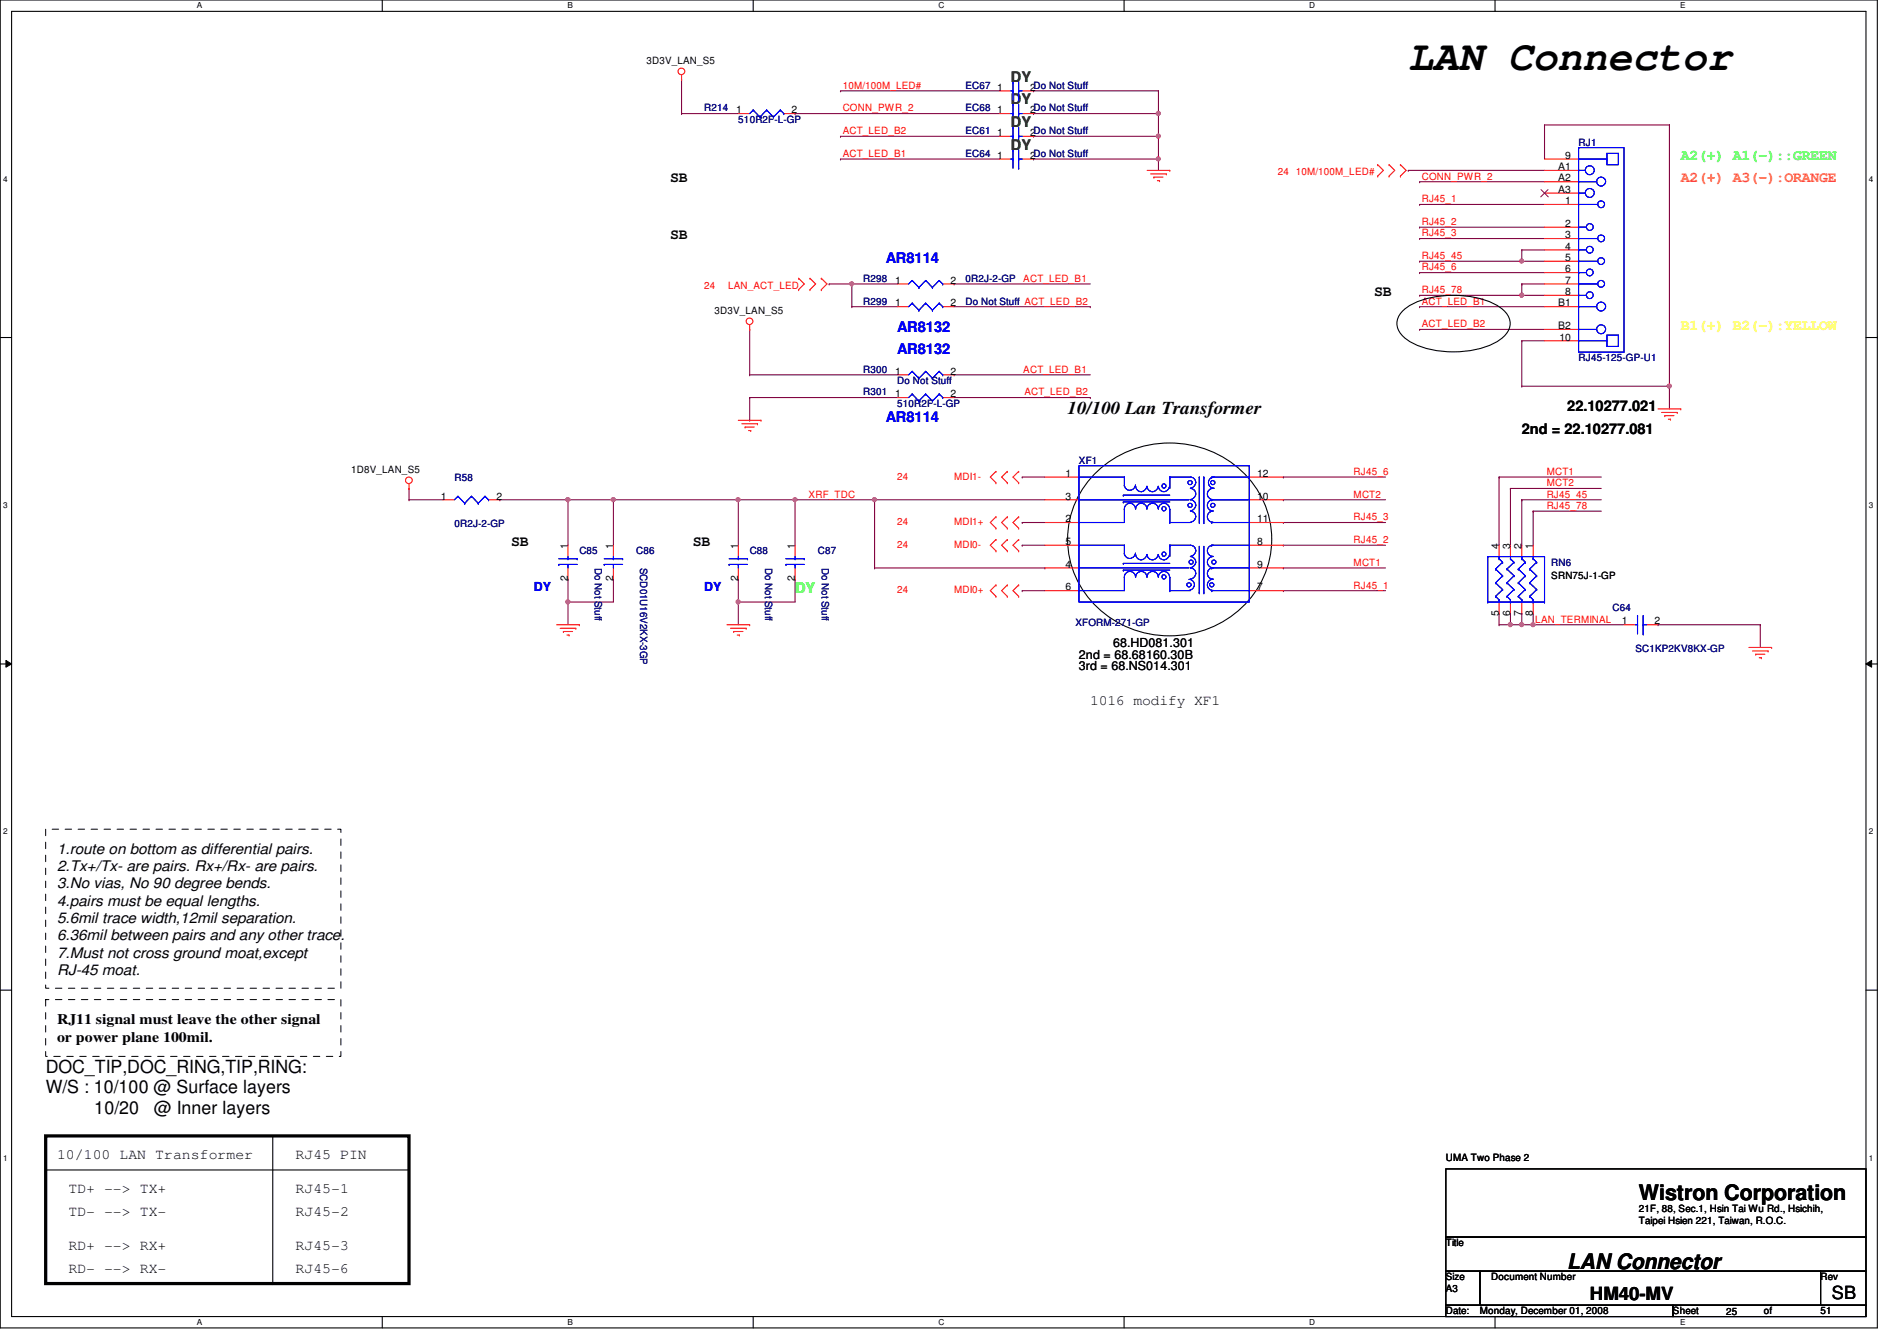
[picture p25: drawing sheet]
<svg xmlns="http://www.w3.org/2000/svg" width="297mm" height="210mm" viewBox="0 0 297 210" stroke-linecap="round" stroke-linejoin="round" font-family="sans-serif">
<defs><g id="words">
<text font-size="6.6" x="220.5" y="10.9">LAN Connector</text>
<g font-size="3.3">
<text x="256.6" y="187.9">Wistron Corporation</text>
<text x="245.4" y="198.6">LAN Connector</text>
</g>
<g font-size="2.8">
<text x="167.2" y="64.8">10/100 Lan Transformer</text>
<text x="7.2" y="167.9">DOC_TIP,DOC_RING,TIP,RING:</text>
<text x="7.2" y="171.2">W/S : 10/100 @ Surface layers</text>
<text x="14.8" y="174.4">10/20</text>
<text x="24.1" y="174.4">@ Inner layers</text>
<text x="249" y="203.5">HM40-MV</text>
<text x="286.8" y="203.3">SB</text>
</g>
<g font-size="2.3" fill="#008000">
<text x="158.3" y="16.3">DY</text>
<text x="158.3" y="12.8">DY</text>
<text x="158.3" y="19.9">DY</text>
<text x="158.3" y="23.5">DY</text>
</g>
<g font-size="2.3">
<text x="104.9" y="28.5">SB</text>
<text x="104.9" y="37.4">SB</text>
<text x="215.2" y="46.3">SB</text>
<text x="245.4" y="64.3">22.10277.021</text>
<text x="238.3" y="67.9">2nd = 22.10277.081</text>
<text x="80" y="85.4">SB</text>
<text x="108.5" y="85.4">SB</text>
<text x="170.7" y="110.3">1016 modify XF1</text>
<text x="8.9" y="133.6">1.route on bottom as differential pairs.</text>
<text x="8.9" y="136.4">2.Tx+/Tx- are pairs. Rx+/Rx- are pairs.</text>
<text x="8.9" y="139.1">3.No vias, No 90 degree bends.</text>
<text x="8.9" y="141.8">4.pairs must be equal lengths.</text>
<text x="8.9" y="144.5">5.6mil trace width,12mil separation.</text>
<text x="8.9" y="147.2">6.36mil between pairs and any other trace.</text>
<text x="8.9" y="149.9">7.Must not cross ground moat,except</text>
<text x="8.9" y="152.6">RJ-45 moat.</text>
<text x="8.9" y="160.4">RJ11 signal must leave the other signal</text>
<text x="8.9" y="163.1">or power plane 100mil.</text>
<text x="8.9" y="181.4">10/100 LAN Transformer</text>
<text x="46.3" y="181.4">RJ45 PIN</text>
<text x="10.7" y="190.3">TD- --&gt; TX-</text>
<text x="10.7" y="186.8">TD+ --&gt; TX+</text>
<text x="46.3" y="190.3">RJ45-2</text>
<text x="46.3" y="186.8">RJ45-1</text>
<text x="10.7" y="195.7">RD+ --&gt; RX+</text>
<text x="46.3" y="195.7">RJ45-3</text>
<text x="10.7" y="199.2">RD- --&gt; RX-</text>
<text x="46.3" y="199.2">RJ45-6</text>
</g>
<g font-size="2.3" fill="#0f0">
<text x="263.2" y="25">A2(+) A1(-)::GREEN</text>
<text x="124.5" y="92.8">DY</text>
</g>
<text font-size="2.3" fill="#ff8000" x="263.2" y="28.5">A2(+) A3(-):ORANGE</text>
<g font-size="2.3" fill="#00f">
<text x="138.7" y="41.2">AR8114</text>
<text x="140.5" y="51.9">AR8132</text>
<text x="140.5" y="55.5">AR8132</text>
<text x="138.7" y="66.1">AR8114</text>
</g>
<text font-size="2.3" fill="#ff0" x="263.2" y="51.6">B1(+) B2(-):YELLOW</text>
<g font-size="1.9" fill="#00f">
<text x="83.6" y="92.5">DY</text>
<text x="110.3" y="92.5">DY</text>
</g>
<g font-size="1.9">
<text x="174.3" y="101.3">68.HD081.301</text>
<text x="168.9" y="103.1">2nd = 68.68160.30B</text>
<text x="168.9" y="104.9">3rd = 68.NS014.301</text>
</g>
<g font-size="1.6">
<text x="101.2" y="10">3D3V_LAN_S5</text>
<text x="115.3" y="17.7">1</text>
<text x="123.9" y="17.7">2</text>
<text x="156.2" y="17.7">1</text>
<text x="156.2" y="14.2">1</text>
<text x="161.3" y="17.7">2Do Not Stuff</text>
<text x="161.3" y="14.2">2Do Not Stuff</text>
<text x="156.2" y="21.3">1</text>
<text x="161.3" y="21.3">2Do Not Stuff</text>
<text x="156.2" y="24.8">1</text>
<text x="161.3" y="24.8">2Do Not Stuff</text>
<text x="244" y="26.6">A1</text>
<text x="244" y="28.4">A2</text>
<text x="245.1" y="24.8">9</text>
<text x="244" y="30.2">A3</text>
<text x="245.1" y="32">1</text>
<text x="245.1" y="35.5">2</text>
<text x="245.1" y="37.3">3</text>
<text x="245.1" y="39.1">4</text>
<text x="245.1" y="40.9">5</text>
<text x="140.2" y="44.4">1</text>
<text x="140.2" y="48">1</text>
<text x="148.8" y="44.4">2</text>
<text x="148.8" y="48">2</text>
<text x="244" y="48">B1</text>
<text x="245.1" y="42.6">6</text>
<text x="245.1" y="44.4">7</text>
<text x="245.1" y="46.2">8</text>
<text x="111.9" y="49.1">3D3V_LAN_S5</text>
<text x="244" y="51.5">B2</text>
<text x="244.2" y="53.3">10</text>
<text x="140.2" y="58.6">1</text>
<text x="148.8" y="58.6">2</text>
<text x="140.2" y="62.2">1</text>
<text x="148.8" y="62.2">2</text>
<text x="55" y="74">1D8V_LAN_S5</text>
<text x="166.8" y="74.6">1</text>
<text x="196.8" y="74.6">12</text>
<text x="69" y="78.2">1</text>
<text x="77.7" y="78.2">2</text>
<text x="166.8" y="81.7">2</text>
<text x="166.8" y="78.2">3</text>
<text x="196.8" y="78.2">10</text>
<text x="196.8" y="81.7">11</text>
<text x="88.9" y="85.9" transform="rotate(-90 88.9 85.9)">1</text>
<text x="96" y="85.9" transform="rotate(-90 96 85.9)">1</text>
<text x="115.6" y="85.9" transform="rotate(-90 115.6 85.9)">1</text>
<text x="124.5" y="85.9" transform="rotate(-90 124.5 85.9)">1</text>
<text x="166.8" y="88.9">4</text>
<text x="166.8" y="85.3">5</text>
<text x="196.8" y="88.9">9</text>
<text x="196.8" y="85.3">8</text>
<text x="234.7" y="85.9" transform="rotate(-90 234.7 85.9)">4</text>
<text x="236.5" y="85.9" transform="rotate(-90 236.5 85.9)">3</text>
<text x="238.2" y="85.9" transform="rotate(-90 238.2 85.9)">2</text>
<text x="240" y="85.9" transform="rotate(-90 240 85.9)">1</text>
<text x="88.9" y="91" transform="rotate(-90 88.9 91)">2</text>
<text x="96" y="91" transform="rotate(-90 96 91)">2</text>
<text x="115.6" y="91" transform="rotate(-90 115.6 91)">2</text>
<text x="124.5" y="91" transform="rotate(-90 124.5 91)">2</text>
<text x="166.8" y="92.4">6</text>
<text x="196.8" y="92.4">7</text>
<text x="242.9" y="90.7">SRN75J-1-GP</text>
<text x="234.7" y="96.4" transform="rotate(-90 234.7 96.4)">5</text>
<text x="236.5" y="96.4" transform="rotate(-90 236.5 96.4)">6</text>
<text x="238.2" y="96.4" transform="rotate(-90 238.2 96.4)">7</text>
<text x="240" y="96.4" transform="rotate(-90 240 96.4)">8</text>
<text x="254" y="97.7">1</text>
<text x="259.1" y="97.7">2</text>
<text x="226.4" y="181.7">UMA Two Phase 2</text>
<text x="256.6" y="189.7">21F, 88, Sec.1, Hsin Tai Wu Rd., Hsichih,</text>
<text x="256.6" y="191.6">Taipei Hsien 221, Taiwan, R.O.C.</text>
<text x="226.4" y="195.1">Title</text>
<text x="226.4" y="200.4">Size</text>
<text x="226.4" y="202.2">A3</text>
<text x="233.5" y="200.4">Document Number</text>
<text x="285.1" y="200.4">Rev</text>
<text x="226.4" y="205.7">Date:</text>
<text x="231.7" y="205.7">Monday, December 01, 2008</text>
<text x="262" y="205.7">Sheet</text>
<text x="270.3" y="205.9">25</text>
<text x="276.2" y="205.7">of</text>
<text x="285.1" y="205.7">51</text>
</g>
<g font-size="1.6" fill="#000080">
<text x="110.3" y="17.4">R214</text>
<text x="151.2" y="17.4">EC68</text>
<text x="151.2" y="13.9">EC67</text>
<text x="115.6" y="19.2">510R2F-L-GP</text>
<text x="151.2" y="21">EC61</text>
<text x="247.2" y="22.8">RJ1</text>
<text x="151.2" y="24.6">EC64</text>
<text x="135.2" y="44.1">R298</text>
<text x="135.2" y="47.7">R299</text>
<text x="151.2" y="44.1">0R2J-2-GP</text>
<text x="151.2" y="47.7">Do Not Stuff ACT_LED_B2</text>
<text x="135.2" y="58.3">R300</text>
<text x="247.2" y="56.6">RJ45-125-GP-U1</text>
<text x="135.2" y="61.9">R301</text>
<text x="140.5" y="63.7">510R2F-L-GP</text>
<text x="140.5" y="60.1">Do Not Stuff</text>
<text x="71.2" y="75.2">R58</text>
<text x="168.9" y="72.6">XF1</text>
<text x="71.2" y="82.5">0R2J-2-GP</text>
<text x="90.7" y="86.8">C85</text>
<text x="93.1" y="88.9" transform="rotate(90 93.1 88.9)">Do Not Stuff</text>
<text x="99.6" y="86.8">C86</text>
<text x="100.2" y="88.9" transform="rotate(90 100.2 88.9)">SCD01U16V2KX-3GP</text>
<text x="117.4" y="86.8">C88</text>
<text x="119.8" y="88.9" transform="rotate(90 119.8 88.9)">Do Not Stuff</text>
<text x="128.1" y="86.8">C87</text>
<text x="128.7" y="88.9" transform="rotate(90 128.7 88.9)">Do Not Stuff</text>
<text x="242.9" y="88.6">RN6</text>
<text x="252.5" y="95.7">C64</text>
<text x="168.4" y="98">XFORM-271-GP</text>
<text x="256.1" y="102.1">SC1KP2KV8KX-GP</text>
</g>
<g font-size="1.6" fill="#f00">
<text x="131.9" y="17.4">CONN_PWR_2</text>
<text x="131.9" y="13.9">10M/100M_LED#</text>
<text x="131.9" y="21">ACT_LED_B2</text>
<text x="131.9" y="24.6">ACT_LED_B1</text>
<text x="200.1" y="27.4">24</text>
<text x="202.9" y="27.4">10M/100M_LED#</text>
<text x="222.6" y="28.1">CONN_PWR_2</text>
<text x="222.6" y="31.7">RJ45_1</text>
<text x="222.6" y="35.2">RJ45_2</text>
<text x="222.6" y="37">RJ45_3</text>
<text x="222.6" y="40.6">RJ45_45</text>
<text x="110.3" y="45.2">24</text>
<text x="114" y="45.2">LAN_ACT_LED</text>
<text x="160.2" y="44.1">ACT_LED_B1</text>
<text x="222.6" y="42.3">RJ45_6</text>
<text x="222.6" y="45.9">RJ45_78</text>
<text x="222.6" y="47.7">ACT_LED_B1</text>
<text x="222.6" y="51.2">ACT_LED_B2</text>
<text x="160.2" y="58.3">ACT_LED_B1</text>
<text x="160.4" y="61.9">ACT_LED_B2</text>
<text x="126.6" y="77.9">XRF_TDC</text>
<text x="140.5" y="75.1">24</text>
<text x="149.4" y="75.1">MDI1-</text>
<text x="212" y="77.9">MCT2</text>
<text x="212" y="74.3">RJ45_6</text>
<text x="242.2" y="74.3">MCT1</text>
<text x="242.2" y="76.1">MCT2</text>
<text x="242.2" y="77.9">RJ45_45</text>
<text x="140.5" y="82.2">24</text>
<text x="149.4" y="82.2">MDI1+</text>
<text x="212" y="81.4">RJ45_3</text>
<text x="242.2" y="79.7">RJ45_78</text>
<text x="140.5" y="85.7">24</text>
<text x="149.4" y="85.7">MDI0-</text>
<text x="212" y="85">RJ45_2</text>
<text x="212" y="88.6">MCT1</text>
<text x="140.5" y="92.8">24</text>
<text x="149.4" y="92.8">MDI0+</text>
<text x="212" y="92.1">RJ45_1</text>
<text x="240.4" y="97.5">LAN_TERMINAL</text>
</g>
<g font-size="1.3">
<text x="30.8" y="1.3">A</text>
<text x="88.9" y="1.3">B</text>
<text x="146.9" y="1.3">C</text>
<text x="205" y="1.3">D</text>
<text x="263.1" y="1.3">E</text>
<text x=".5" y="28.4">4</text>
<text x="292.6" y="28.4">4</text>
<text x=".5" y="79.5">3</text>
<text x="292.6" y="79.5">3</text>
<text x=".5" y="130.6">2</text>
<text x="292.6" y="130.6">2</text>
<text x=".5" y="181.7">1</text>
<text x="292.6" y="181.7">1</text>
<text x="30.8" y="207.4">A</text>
<text x="88.9" y="207.4">B</text>
<text x="146.9" y="207.4">C</text>
<text x="205" y="207.4">D</text>
<text x="263.1" y="207.4">E</text>
</g>
</g></defs>
<path d="M0 0h294v207.9h-294zM1.8 1.8h290.4v204.3h-290.4z" fill="none" stroke="#000" stroke-width=".17"/>
<g fill="#fff">
<path d="M30.8 .2h.8v1.4h-.8z"/>
<path d="M30.8 206.2h.8v1.4h-.8z"/>
</g>
<path d="M59.9 0v1.8M59.9 206.1v1.8" fill="none" stroke="#000" stroke-width=".17"/>
<g fill="#fff">
<path d="M88.9 .2h.8v1.4h-.8z"/>
<path d="M88.9 206.2h.8v1.4h-.8z"/>
</g>
<path d="M117.9 0v1.8M117.9 206.1v1.8" fill="none" stroke="#000" stroke-width=".17"/>
<g fill="#fff">
<path d="M146.9 .2h.9v1.4h-.9z"/>
<path d="M146.9 206.2h.9v1.4h-.9z"/>
</g>
<path d="M176 0v1.8M176 206.1v1.8" fill="none" stroke="#000" stroke-width=".17"/>
<g fill="#fff">
<path d="M205 .2h.9v1.4h-.9z"/>
<path d="M205 206.2h.9v1.4h-.9z"/>
</g>
<path d="M234.1 0v1.8M234.1 206.1v1.8" fill="none" stroke="#000" stroke-width=".17"/>
<g fill="#fff">
<path d="M263.1 .2h.8v1.4h-.8z"/>
<path d="M263.1 206.2h.8v1.4h-.8z"/>
<path d="M.5 27.3h.7v1.4h-.7z"/>
<path d="M292.6 27.3h.7v1.4h-.7z"/>
<path d="M.5 78.4h.7v1.4h-.7z"/>
<path d="M292.6 78.4h.7v1.4h-.7z"/>
</g>
<path d="M0 52.8h1.8M292.2 52.8h1.8" fill="none" stroke="#000" stroke-width=".17"/>
<g fill="#fff">
<path d="M.5 129.5h.7v1.4h-.7z"/>
<path d="M292.6 129.5h.7v1.4h-.7z"/>
</g>
<path d="M0 103.9h1.8M292.2 103.9h1.8" fill="none" stroke="#000" stroke-width=".17"/>
<path d="M.9 103.4l.9 .5-.9 .5zM292.2 103.9l.9-.5v1z" fill="#000"/>
<path d="M.9 103.4l.9 .5-.9 .5zM292.2 103.9l.9-.5v1z" fill="none" stroke="#000" stroke-width=".16"/>
<g fill="#fff">
<path d="M.5 180.5h.7v1.4h-.7z"/>
<path d="M292.6 180.5h.7v1.4h-.7z"/>
</g>
<path d="M0 155h1.8M292.2 155h1.8" fill="none" stroke="#000" stroke-width=".17"/>
<path d="M106.7 17.8h.1M106.7 17.8h8.9M234.7 97.8h.1M236.5 96h.1M236.5 97.8h.1M236.5 96v1.8M238.3 96h.1M238.3 96v1.8h-3.6" fill="none" stroke="#800040" stroke-width=".17"/>
<circle cx="236.5" cy="97.8" r=".32" fill="#f0f"/>
<circle cx="236.5" cy="97.8" r=".32" fill="none" stroke="#f0f" stroke-width=".17"/>
<path d="M238.3 97.8h.1M240.1 96h.1M240.1 96v1.8h-1.8" fill="none" stroke="#800040" stroke-width=".17"/>
<circle cx="238.3" cy="97.8" r=".32" fill="#f0f"/>
<circle cx="238.3" cy="97.8" r=".32" fill="none" stroke="#f0f" stroke-width=".17"/>
<path d="M240.1 97.8h.1M240.1 97.8h14.2" fill="none" stroke="#800040" stroke-width=".17"/>
<circle cx="240" cy="97.8" r=".32" fill="#f0f"/>
<circle cx="240" cy="97.8" r=".32" fill="none" stroke="#f0f" stroke-width=".17"/>
<g fill="none" stroke="#800040" stroke-width=".17">
<path d="M64 76.5h.1M64 78.2h.1M64 76.5v1.7M64 78.2h5.4M88.9 78.2h.1M88.9 78.2h7.2M115.6 78.2h.1M115.6 78.2v7.1M234.7 74.7h.1M234.7 74.7v10.6M234.7 74.7h16M236.5 76.5h.1"/>
<path d="M236.5 76.5v8.8M236.5 76.5h14.2M124.5 90.7h.1M124.5 90.7v3.5M234.7 96h.1M234.7 96v1.8M259.6 97.8h.1M259.6 97.8h16M275.6 97.8h.1M275.6 97.8v3.5"/>
</g>
<circle cx="88.9" cy="78.2" r=".32" fill="#f0f"/>
<circle cx="88.9" cy="78.2" r=".32" fill="none" stroke="#f0f" stroke-width=".17"/>
<path d="M88.9 78.2h.1M88.9 78.2v7.1M124.5 78.2h.1M124.5 78.2v7.1M115.6 90.7h.1M115.6 94.2h.1M115.6 90.7v7.1M115.6 94.2h8.9" fill="none" stroke="#800040" stroke-width=".17"/>
<circle cx="115.6" cy="94.2" r=".32" fill="#f0f"/>
<circle cx="115.6" cy="94.2" r=".32" fill="none" stroke="#f0f" stroke-width=".17"/>
<path d="M96.1 78.2h.1M96.1 78.2h19.5" fill="none" stroke="#800040" stroke-width=".17"/>
<circle cx="96" cy="78.2" r=".32" fill="#f0f"/>
<circle cx="96" cy="78.2" r=".32" fill="none" stroke="#f0f" stroke-width=".17"/>
<path d="M115.6 78.2h.1M115.6 78.2h8.9" fill="none" stroke="#800040" stroke-width=".17"/>
<circle cx="124.5" cy="78.2" r=".32" fill="#f0f"/>
<circle cx="124.5" cy="78.2" r=".32" fill="none" stroke="#f0f" stroke-width=".17"/>
<circle cx="115.6" cy="78.2" r=".32" fill="#f0f"/>
<circle cx="115.6" cy="78.2" r=".32" fill="none" stroke="#f0f" stroke-width=".17"/>
<path d="M78.3 78.2h.1M78.3 78.2h10.6M96.1 78.2h.1M96.1 78.2v7.1M88.9 90.7h.1M88.9 94.2h.1M88.9 90.7v7.1M96.1 90.7h.1M96.1 90.7v3.5h-7.2" fill="none" stroke="#800040" stroke-width=".17"/>
<circle cx="88.9" cy="94.2" r=".32" fill="#f0f"/>
<circle cx="88.9" cy="94.2" r=".32" fill="none" stroke="#f0f" stroke-width=".17"/>
<path d="M136.9 78.2h.1M136.9 78.2h26.7" fill="none" stroke="#800040" stroke-width=".17"/>
<circle cx="136.9" cy="78.2" r=".32" fill="#f0f"/>
<circle cx="136.9" cy="78.2" r=".32" fill="none" stroke="#f0f" stroke-width=".17"/>
<g fill="none" stroke="#800040" stroke-width=".17">
<path d="M161.8 24.9h.1M161.8 24.9h19.6M220.5 26.7h.1M220.5 26.7h21.3M222.3 28.4h.1M222.3 37.3h.1M222.3 32h.1M222.3 35.6h.1M222.3 28.4h19.5M222.3 37.3h19.5M222.3 32h19.5M222.3 35.6h19.5"/>
<path d="M222.3 42.7h.1M222.3 42.7h19.5M160.1 74.7h.1M160.1 74.7h3.5M160.1 85.3h.1M160.1 92.5h.1M160.1 81.8h.1M160.1 85.3h3.5M160.1 92.5h3.5M160.1 81.8h3.5"/>
</g>
<circle cx="181.4" cy="24.9" r=".32" fill="#f0f"/>
<circle cx="181.4" cy="24.9" r=".32" fill="none" stroke="#f0f" stroke-width=".17"/>
<path d="M161.8 17.8h.1M161.8 17.8h19.6M181.4 24.9h.1M181.4 24.9v1.8" fill="none" stroke="#800040" stroke-width=".17"/>
<circle cx="181.4" cy="17.8" r=".32" fill="#f0f"/>
<circle cx="181.4" cy="17.8" r=".32" fill="none" stroke="#f0f" stroke-width=".17"/>
<path d="M124.5 17.8h.1M124.5 17.8h32M181.4 17.8h.1M181.4 17.8v3.5h-19.6M161.8 21.3h.1" fill="none" stroke="#800040" stroke-width=".17"/>
<circle cx="181.4" cy="21.3" r=".32" fill="#f0f"/>
<circle cx="181.4" cy="21.3" r=".32" fill="none" stroke="#f0f" stroke-width=".17"/>
<path d="M131.6 14.2h.1M131.6 14.2h24.9M161.8 14.2h.1M161.8 14.2h19.6M241.8 19.6h.1M241.8 19.6v5.3M241.8 19.6h19.6M261.4 19.6h.1M261.4 19.6v40.9" fill="none" stroke="#800040" stroke-width=".17"/>
<circle cx="261.4" cy="60.4" r=".32" fill="#f0f"/>
<circle cx="261.4" cy="60.4" r=".32" fill="none" stroke="#f0f" stroke-width=".17"/>
<path d="M238.3 53.3h.1M238.3 40.9h.1M238.3 53.3h3.5M238.3 53.3v7.2M238.3 40.9h3.5M238.3 60.5h.1M238.3 60.5h23.1M261.4 60.5h.1M261.4 60.5v3.5" fill="none" stroke="#800040" stroke-width=".17"/>
<circle cx="238.3" cy="40.9" r=".32" fill="#f0f"/>
<circle cx="238.3" cy="40.9" r=".32" fill="none" stroke="#f0f" stroke-width=".17"/>
<path d="M238.3 46.2h.1M238.3 46.2h3.5" fill="none" stroke="#800040" stroke-width=".17"/>
<circle cx="238.3" cy="46.2" r=".32" fill="#f0f"/>
<circle cx="238.3" cy="46.2" r=".32" fill="none" stroke="#f0f" stroke-width=".17"/>
<g fill="none" stroke="#800040" stroke-width=".17">
<path d="M106.7 12.4h.1M106.7 12.4v5.4M238.3 39.1h.1M238.3 39.1v1.8M238.3 39.1h3.5M133.4 44.4h.1M133.4 44.4h7.1M222.3 40.9h.1M222.3 46.2h.1M222.3 40.9h16M238.3 40.9h.1M238.3 44.4h.1"/>
<path d="M238.3 44.4v1.8h-16M238.3 44.4h3.5M124.5 78.2h.1M124.5 78.2h12.4v10.7M201 78.2h.1M201 74.7h.1M201 78.2h16M201 74.7h16M238.3 78.2h.1M238.3 78.2h12.4M238.3 78.2v7.1M136.9 88.9h.1"/>
<path d="M136.9 88.9h26.7M163.6 88.9h.1M201 92.5h.1M201 81.8h.1M201 85.3h.1M201 88.9h.1M201 88.9h16M201 92.5h16M201 81.8h16M201 85.3h16M240.1 80h.1M240.1 80h10.6"/>
<path d="M240.1 80v5.3"/>
</g>
<circle cx="133.4" cy="44.4" r=".32" fill="#f0f"/>
<circle cx="133.4" cy="44.4" r=".32" fill="none" stroke="#f0f" stroke-width=".17"/>
<g fill="none" stroke="#800040" stroke-width=".17">
<path d="M181.4 14.2h.1M181.4 14.2v3.6M131.6 21.3h.1M131.6 24.9h.1M131.6 21.3h24.9M131.6 24.9h24.9M181.4 21.3h.1M181.4 21.3v3.6M117.4 51.6h.1M117.4 58.7h.1M117.4 51.6v7.1M117.4 58.7h23.1"/>
<path d="M129.8 44.4h.1M129.8 44.4h3.6M133.4 48h.1M133.4 44.4h.1M133.4 48h7.1M133.4 44.4v3.6M149.4 44.4h.1M149.4 58.7h.1M149.4 44.4h21.3M149.4 48h21.3M149.4 58.7h21.3M170.7 48h.1"/>
<path d="M222.3 48h.1M222.3 51.6h.1M222.3 48h19.5M222.3 51.6h19.5M117.4 62.2h.1M117.4 65.8h.1M117.4 62.2v3.6M117.4 62.2h23.1M149.4 62.2h21.3M170.7 62.2h.1"/>
</g>
<g fill="none" stroke="#f00" stroke-width=".17">
<path d="M106.7 12.4h.1M106.7 11.7v.7M115.6 17.8h1.8M122.7 17.8h1.8M156.5 17.8h1.8M156.5 14.2h1.8M160.1 17.8h1.7M160.1 14.2h1.7M156.5 24.9h1.8M156.5 21.3h1.8M160.1 24.9h1.7M160.1 21.3h1.7"/>
<path d="M179.6 26.7h3.6M180.2 27.2h2.4M180.7 27.7h.1M180.7 27.7h1.4M181.2 28.3h.4M181.6 28.3h.1M182.6 27.2h.1M183.2 26.7h.1M215.7 27.6h.1M215.7 25.8h.1M215.7 25.8l.9 .9-.9 .9M217.5 25.8h.1"/>
<path d="M217.5 27.6h.1M217.5 25.8l.9 .9-.9 .9M219.3 27.6h.1M219.3 25.8h.1M219.3 25.8l.9 .9-.9 .9M241.8 26.7h5.4M241.8 28.4h5.4M241.8 30.2h5.4M241.8 32h5.4M241.8 35.6h5.4M241.8 37.3h5.4M241.8 39.1h5.4"/>
<path d="M241.8 24.9h5.4M117.4 51.6h.1M117.4 50.8v.8M125 45.3h.1M125 43.6h.1M125 43.6l.9 .8-.9 .9M126.8 43.6h.1M126.8 45.3h.1M126.8 43.6l.9 .8-.9 .9M128.6 45.3h.1M128.6 43.6h.1M128.6 43.6l.9 .8-.9 .9"/>
<path d="M140.5 58.7h1.8M140.5 44.4h1.8M140.5 48h1.8M147.6 58.7h1.8M147.6 44.4h1.8M147.6 48h1.8M241.8 40.9h5.4M241.8 42.7h5.4M241.8 44.4h5.4M241.8 46.2h5.4M241.8 48h5.4M241.8 51.6h5.4"/>
<path d="M241.8 53.3h5.4M64 76.5h.1M64 75.7v.8M69.4 78.2h1.8M76.5 78.2h1.8M115.6 65.8h3.6M116.2 66.3h2.4M116.7 66.8h.1M116.7 66.8h1.4M117.2 67.4h.4M117.6 67.4h.1M118.6 66.3h.1"/>
<path d="M119.2 65.8h.1M140.5 62.2h1.8M147.6 62.2h1.8M156 73.8h.1M156 75.6h.1M156 73.8l-.9 .9 .9 .9M157.7 75.6h.1M157.7 73.8h.1M157.7 73.8l-.9 .9 .9 .9M159.5 73.8h.1M159.5 75.6h.1M159.5 73.8l-.9 .9 .9 .9"/>
<path d="M163.6 74.7h5.3M163.6 78.2h5.3M195.6 74.7h5.4M195.6 78.2h5.4M259.6 64h3.6M260.2 64.6h2.4M260.7 65.1h.1M260.7 65.1h1.4M261.2 65.6h.4M261.6 65.6h.1M262.6 64.6h.1M263.2 64h.1"/>
<path d="M87.2 97.8h3.5M87.7 98.3h2.5M88.2 98.8h.1M88.2 98.8h1.5M88.8 99.4h.3M88.9 85.3v1.8M88.9 88.9v1.8M89.1 99.4h.1M90.2 98.3h.1M90.7 97.8h.1M96.1 85.3v1.8M96.1 88.9v1.8"/>
<path d="M113.8 97.8h3.6M114.4 98.3h2.4M114.9 98.8h.1M114.9 98.8h1.4M115.4 99.4h.4M115.6 85.3v1.8M115.6 88.9v1.8M115.8 99.4h.1M116.8 98.3h.1M117.4 97.8h.1M124.5 85.3v1.8M124.5 88.9v1.8"/>
<path d="M156 80.9h.1M156 82.7h.1M156 84.5h.1M156 86.2h.1M156 91.6h.1M156 93.3h.1M156 84.5l-.9 .8 .9 .9M156 80.9l-.9 .9 .9 .9M156 91.6l-.9 .9 .9 .8M157.7 82.7h.1M157.7 80.9h.1M157.7 86.2h.1"/>
<path d="M157.7 84.5h.1M157.7 93.3h.1M157.7 91.6h.1M157.7 80.9l-.9 .9 .9 .9M157.7 84.5l-.9 .8 .9 .9M157.7 91.6l-.9 .9 .9 .8M159.5 80.9h.1M159.5 82.7h.1M159.5 84.5h.1M159.5 86.2h.1M159.5 91.6h.1M159.5 93.3h.1"/>
<path d="M159.5 80.9l-.9 .9 .9 .9M159.5 84.5l-.9 .8 .9 .9M159.5 91.6l-.9 .9 .9 .8M163.6 81.8h5.3M163.6 88.9h5.3M163.6 92.5h5.3M163.6 85.3h5.3M195.6 81.8h5.4M195.6 88.9h5.4M195.6 92.5h5.4M195.6 85.3h5.4M234.7 85.3v1.8"/>
<path d="M234.7 94.2v1.8M236.5 85.3v1.8M236.5 94.2v1.8M238.3 85.3v1.8M238.3 94.2v1.8M240.1 85.3v1.8M240.1 94.2v1.8M254.3 97.8h1.8M257.8 97.8h1.8M273.9 101.3h3.5M274.4 101.9h2.5M274.9 102.4h.1"/>
<path d="M274.9 102.4h1.4M275.5 103h.3M275.8 103h.1M276.9 101.9h.1M277.4 101.3h.1"/>
<circle cx="106.7" cy="11.2" r=".52"/>
<circle cx="117.4" cy="50.3" r=".52"/>
<circle cx="64" cy="75.2" r=".52"/>
</g>
<g fill="none" stroke="#000" stroke-width=".17">
<path d="M219.6 48.8a10.2 10.2 0 0 1 6.7-2.5 13.7 13.7 0 0 1 8.7 1.9 2.75 2.75 0 0 1 0 4.9 13.9 13.9 0 0 1-10 1.8 9.5 9.5 0 0 1-5.4-2.4 2.55 2.55 0 0 1 0-3.7zM171.8 73.7a16.6 16.6 0 0 1 25.4 3.5 14.7 14.7 0 0 1-6.4 20.5 16.3 16.3 0 0 1-22.9-8.8 14.5 14.5 0 0 1 3.9-15.2zM42.7 177.8v23.1M7.2 183.1h56.8M64 183.1h.1M226.4 183h65.8v10.6h-65.8zM226.4 193.6h65.8v5.4h-65.8zM226.4 199h5.3v5.3h-5.3zM231.7 199h53.4v5.3h-53.4zM285.1 199h7.1v5.3h-7.1zM42.7 200.9h.1M226.4 204.3h35.6v1.8h-35.6z"/>
<path d="M262 204.3h30.2v1.8h-30.2z"/>
</g>
<path d="M7.2 177.8h56.8v23.1h-56.8z" fill="none" stroke="#000" stroke-width=".51"/>
<path d="M7.2 129.8h46.2v24.9h-46.2zM7.2 156.5h46.2v8.9h-46.2z" fill="none" stroke="#000" stroke-width=".16" stroke-dasharray="1 1 1 1 1 1 1 1"/>
<g fill="none" stroke="#00f" stroke-width=".17">
<path d="M117.9 17.2h.1M117.9 17.2l-.5 .6M117.9 17.2l1.1 1.1M119 18.3h.1M120.1 17.2h.1M120.1 17.2l-1.1 1.1M120.1 17.2l1 1.1M121.1 18.3h.1M122.2 17.2h.1M122.2 17.2l-1.1 1.1M122.2 17.2l.5 .6M122.7 17.8h.1"/>
<path d="M158.3 17.8h.3M158.3 14.2h.3M158.6 17.8h.1M158.6 16.3h.1M158.6 19.9h.1M158.6 14.2h.1M158.6 12.8h.1M158.6 12.8v2.9M158.6 16.3v2.9M158.6 19.9v2.9M159.5 17.8h.1M159.5 19.2h.1"/>
<path d="M159.5 14.2h.1M159.5 15.7h.1M159.5 17.8h.6M159.5 12.8v2.9M159.5 16.3v2.9M159.5 19.9v2.9M159.5 14.2h.6M158.3 24.9h.3M158.3 21.3h.3M158.6 21.3h.1M158.6 24.9h.1M158.6 23.5h.1"/>
<path d="M158.6 23.5v2.8M159.5 21.3h.1M159.5 22.8h.1M159.5 24.9h.1M159.5 26.3h.1M159.5 24.9h.6M159.5 23.5v2.8M159.5 21.3h.6M247.2 23.1h7.1v32h-7.1zM247.2 26.7h.1M247.2 32h.1M247.2 37.3h.1"/>
<path d="M247.2 28.4h.1M247.2 30.2h.1M247.2 35.6h.1M247.2 39.1h.1M247.2 26.7h1M247.2 32h3M247.2 37.3h3M247.2 28.4h2.8M247.2 30.2h1M247.2 35.6h1.2M247.2 39.1h1.2M247.2 24.9h4.4"/>
<path d="M251.6 24h1.8v1.8h-1.8zM251.6 24.9h.1M142.8 58.1h.1M142.8 43.9h.1M142.8 47.5h.1M142.8 58.1l-.5 .6M142.8 58.1l1.1 1.1M142.8 43.9l-.5 .5M142.8 43.9l1.1 1.1M142.8 47.5l-.5 .5M142.8 47.5l1.1 1.1M143.9 59.2h.1"/>
<path d="M143.9 45h.1M143.9 48.6h.1M144.9 58.1h.1M144.9 43.9h.1M144.9 47.5h.1M144.9 58.1l-1 1.1M144.9 58.1l1.1 1.1M144.9 43.9l-1 1.1M144.9 43.9l1.1 1.1M144.9 47.5l-1 1.1M144.9 47.5l1.1 1.1M146 59.2h.1"/>
<path d="M146 45h.1M146 48.6h.1M147.1 58.1h.1M147.1 43.9h.1M147.1 47.5h.1M147.1 58.1l-1.1 1.1M147.1 58.1l.5 .6M147.1 43.9l-1.1 1.1M147.1 43.9l.5 .5M147.1 47.5l-1.1 1.1M147.1 47.5l.5 .5M147.6 58.7h.1"/>
<path d="M147.6 44.4h.1M147.6 48h.1M247.2 40.9h.1M247.2 44.4h.1M247.2 48h.1M247.2 51.6h.1M247.2 42.7h.1M247.2 46.2h.1M247.2 40.9h3M247.2 44.4h3M247.2 48h2.8M247.2 51.6h2.8"/>
<path d="M247.2 42.7h1.2M247.2 46.2h1.2M247.2 53.3h4.4M251.6 52.5h1.8v1.7h-1.8zM251.6 53.3h.1M71.7 77.7h.1M71.7 77.7l-.5 .5M71.7 77.7l1.1 1.1M72.8 78.8h.1M73.8 77.7h.1M73.8 77.7l-1 1.1M73.8 77.7l1.1 1.1"/>
<path d="M74.9 78.8h.1M75.9 77.7h.1M75.9 77.7l-1 1.1M75.9 77.7l.6 .5M76.5 78.2h.1M142.8 61.7h.1M142.8 61.7l-.5 .5M142.8 61.7l1.1 1.1M143.9 62.8h.1M144.9 61.7h.1M144.9 61.7l-1 1.1M144.9 61.7l1.1 1.1"/>
<path d="M146 62.8h.1M147.1 61.7h.1M147.1 61.7l-1.1 1.1M147.1 61.7l.5 .5M147.6 62.2h.1M168.9 72.9h26.7v21.3h-26.7zM168.9 74.7h.1M168.9 78.2h.1M168.9 74.7h7.2M168.9 78.2h17.3M175.9 78.6h.1M175.9 77.5h.1"/>
<path d="M175.9 78.6h7.3M175.9 77.5h7.3M176.1 74.7h.1M176.1 79.7h.1M176.1 79.7a.87 .87 0 0 1 .8-.9 .87 .87 0 0 1 .9 .9M176.1 75.9a.87 .87 0 0 0 .8 .9 .87 .87 0 0 0 .9-.9M176.1 74.7v1.4M176.1 79.7v2.1h-7.2M177.8 76.1a.87 .87 0 0 0 .9 .9 .87 .87 0 0 0 .9-.9M177.8 79.7a.87 .87 0 0 1 .9-.9 .87 .87 0 0 1 .9 .9M179.6 79.7a.87 .87 0 0 1 .9-.9 .87 .87 0 0 1 .9 .9M179.6 76.1a.87 .87 0 0 0 .9 .9 .87 .87 0 0 0 .9-.9"/>
<path d="M181.4 76.1a.87 .87 0 0 0 .9 .9 .87 .87 0 0 0 .8-.9M181.4 79.7a.87 .87 0 0 1 .9-.9 .87 .87 0 0 1 .8 .9M183.2 74.7h.1M183.2 79.7h.1M183.2 74.7h3.2a.87 .87 0 0 1 .8 .8 .87 .87 0 0 1-.8 .9M183.2 74.7v1.8M183.2 79.7v2.1M186.4 76.5a.87 .87 0 0 1 .8 .8 .87 .87 0 0 1-.8 .9M186.4 78.2a.87 .87 0 0 1 .8 .9 .87 .87 0 0 1-.8 .9M187.8 74.7h.1M187.8 74.7v7.3M188.5 74.7h.1"/>
<path d="M188.5 74.7v7.3M189.7 74.7h.1M189.7 78.2h.1M189.7 74.7h5.9M189.7 78.2h5.9M189.9 76.5a.87 .87 0 0 0-.8 .8 .87 .87 0 0 0 .8 .9M189.9 78.2a.87 .87 0 0 0-.8 .9 .87 .87 0 0 0 .8 .9M190.1 74.7a.87 .87 0 0 0-.9 .8 .87 .87 0 0 0 .9 .9M87.5 88.3h.1M87.5 87.5h2.9M87.5 88.3h2.9M88.9 87.5h.1"/>
<path d="M88.9 88.3h.1M88.9 87.1v.4M88.9 88.3v.6M90.4 87.5h.1M94.6 88.3h.1M94.6 87.5h2.9M94.6 88.3h2.9M96.1 87.5h.1M96.1 88.3h.1M96.1 87.1v.4M96.1 88.3v.6M97.5 87.5h.1"/>
<path d="M114.2 88.3h.1M114.2 87.5h2.8M114.2 88.3h2.8M115.6 87.5h.1M115.6 88.3h.1M115.6 87.1v.4M115.6 88.3v.6M117 87.5h.1M123.1 88.3h.1M123.1 87.5h2.8M123.1 88.3h2.8M124.5 87.5h.1"/>
<path d="M124.5 88.3h.1M124.5 87.1v.4M124.5 88.3v.6M125.9 87.5h.1M168.9 92.5h.1M168.9 85.3h.1M168.9 81.8h.1M168.9 88.9h.1M168.9 85.3h7.2M168.9 88.9h17.3M175.9 88.2h.1M175.9 89.2h.1"/>
<path d="M175.9 88.2h7.3M175.9 89.2h7.3M176.1 86.6a.87 .87 0 0 0 .8 .8 .87 .87 0 0 0 .9-.8M176.1 90.3a.87 .87 0 0 1 .8-.8 .87 .87 0 0 1 .9 .8M176.1 85.3h.1M176.1 90.3h.1M176.1 90.3v2.2h-7.2M176.1 85.3v1.5M177.8 90.3a.87 .87 0 0 1 .9-.8 .87 .87 0 0 1 .9 .8M177.8 86.8a.87 .87 0 0 0 .9 .8 .87 .87 0 0 0 .9-.8M179.6 86.8a.87 .87 0 0 0 .9 .8 .87 .87 0 0 0 .9-.8M179.6 90.3a.87 .87 0 0 1 .9-.8 .87 .87 0 0 1 .9 .8"/>
<path d="M181.4 90.3a.87 .87 0 0 1 .9-.8 .87 .87 0 0 1 .8 .8M181.4 86.8a.87 .87 0 0 0 .9 .8 .87 .87 0 0 0 .8-.8M183.2 92.5h.1M183.2 85.3h.1M183.2 90.3h.1M183.2 81.8h.1M183.2 85.3h3.2a.87 .87 0 0 1 .8 .9 .87 .87 0 0 1-.8 .9M183.2 92.5h3.2M183.2 85.3v1.8M183.2 90.3v2.2M183.2 81.8h3.2M186.2 90.7a.87 .87 0 0 1 .8 .8 .87 .87 0 0 1-.8 .9"/>
<path d="M186.4 80a.87 .87 0 0 1 .8 .9 .87 .87 0 0 1-.8 .8M186.4 87.1a.87 .87 0 0 1 .8 .9 .87 .87 0 0 1-.8 .9M186.4 88.9a.87 .87 0 0 1 .8 .9 .87 .87 0 0 1-.8 .8M187.8 92.8h.1M187.8 85.5v7.3M188.5 92.8h.1M188.5 85.5v7.3M189.7 81.8h.1M189.7 88.9h.1M189.7 92.5h.1M189.7 85.3h.1M189.7 92.5h5.9"/>
<path d="M189.7 85.3h5.9M189.7 81.8h5.9M189.7 88.9h5.9M189.9 80a.87 .87 0 0 0-.8 .9 .87 .87 0 0 0 .8 .8M189.9 88.9a.87 .87 0 0 0-.8 .9 .87 .87 0 0 0 .8 .8M189.9 90.7a.87 .87 0 0 0-.8 .8 .87 .87 0 0 0 .8 .9M189.9 87.1a.87 .87 0 0 0-.8 .9 .87 .87 0 0 0 .8 .9M189.9 85.3a.87 .87 0 0 0-.8 .9 .87 .87 0 0 0 .8 .9M233 94.2h.1M233 87.1h.1M233 87.1v7.1M233 94.2h8.8"/>
<path d="M233 87.1h8.8M234.2 93.3h.1M234.2 91.2h.1M234.2 89.1h.1M234.2 93.3l.5 .6M234.2 91.2l1.1 1.1M234.2 89.1l1.1 1M234.7 93.9h.1M234.7 87.5h.1M234.7 87.1h.1M234.7 87.1v.4M234.7 93.9v.3"/>
<path d="M234.7 87.5l.6 .5M235.3 92.3h.1M235.3 90.1h.1M235.3 88h.1M235.3 92.3l-1.1 1M235.3 90.1l-1.1 1.1M235.3 88l-1.1 1.1M236 89.1h.1M236 91.2h.1M236 93.3h.1M236 89.1l1.1 1M236 91.2l1.1 1.1"/>
<path d="M236 93.3l.5 .6M236.5 87.5h.1M236.5 93.9h.1M236.5 94.2h.1M236.5 87.1v.4M236.5 93.9v.3M236.5 87.5l.6 .5M237.1 88h.1M237.1 90.1h.1M237.1 92.3h.1M237.1 88l-1.1 1.1M237.1 90.1l-1.1 1.1"/>
<path d="M237.1 92.3l-1.1 1M237.7 93.3h.1M237.7 91.2h.1M237.7 89.1h.1M237.7 93.3l.6 .6M237.7 91.2l1.1 1.1M237.7 89.1l1.1 1M238.3 93.9h.1M238.3 87.5h.1M238.3 87.1h.1M238.3 87.1v.4M238.3 93.9v.3"/>
<path d="M238.3 87.5l.5 .5M238.8 92.3h.1M238.8 90.1h.1M238.8 88h.1M238.8 92.3l-1.1 1M238.8 90.1l-1.1 1.1M238.8 88l-1.1 1.1M239.5 89.1h.1M239.5 91.2h.1M239.5 93.3h.1M239.5 89.1l1.1 1M239.5 91.2l1.1 1.1"/>
<path d="M239.5 93.3l.6 .6M240.1 87.5h.1M240.1 93.9h.1M240.1 94.2h.1M240.1 87.1v.4M240.1 93.9v.3M240.1 87.5l.5 .5M240.6 88h.1M240.6 90.1h.1M240.6 92.3h.1M240.6 88l-1.1 1.1M240.6 90.1l-1.1 1.1"/>
<path d="M240.6 92.3l-1.1 1M241.8 94.2h.1M241.8 87.1h.1M241.8 87.1v7.1M256.1 97.8h.3M256.4 97.8h.1M256.4 96.4h.1M256.4 96.4v2.8M257.3 97.8h.1M257.3 99.2h.1M257.3 97.8h.5M257.3 96.4v2.8"/>
<circle cx="248.9" cy="39.1" r=".54"/>
<circle cx="248.9" cy="35.5" r=".54"/>
<circle cx="248.9" cy="26.6" r=".7"/>
<circle cx="248.9" cy="30.2" r=".7"/>
<circle cx="250.7" cy="32" r=".54"/>
<circle cx="250.7" cy="37.3" r=".54"/>
<circle cx="250.7" cy="28.4" r=".7"/>
<circle cx="248.9" cy="42.6" r=".54"/>
<circle cx="248.9" cy="46.2" r=".54"/>
<circle cx="250.7" cy="44.4" r=".54"/>
<circle cx="250.7" cy="40.9" r=".54"/>
<circle cx="250.7" cy="48" r=".7"/>
<circle cx="250.7" cy="51.5" r=".7"/>
<circle cx="182.2" cy="76.1" r=".33"/>
<circle cx="182.2" cy="79.6" r=".33"/>
<circle cx="186.4" cy="75.5" r=".33"/>
<circle cx="186.4" cy="79.1" r=".33"/>
<circle cx="189.9" cy="75.5" r=".33"/>
<circle cx="189.9" cy="79.1" r=".33"/>
<circle cx="182.2" cy="86.7" r=".33"/>
<circle cx="182.2" cy="90.3" r=".33"/>
<circle cx="186.2" cy="91.5" r=".33"/>
<circle cx="186.5" cy="88" r=".33"/>
<circle cx="189.7" cy="91.5" r=".33"/>
<circle cx="190.1" cy="88" r=".33"/>
</g>
<path d="M241.3 29.7l1.1 1.1M242.4 29.7l-1.1 1.1" fill="none" stroke="#804000" stroke-width=".16"/>
<circle cx="236.5" cy="97.8" r=".32" fill="#f0f"/>
<circle cx="236.5" cy="97.8" r=".32" fill="none" stroke="#f0f" stroke-width=".17"/>
<circle cx="238.3" cy="97.8" r=".32" fill="#f0f"/>
<circle cx="238.3" cy="97.8" r=".32" fill="none" stroke="#f0f" stroke-width=".17"/>
<circle cx="240" cy="97.8" r=".32" fill="#f0f"/>
<circle cx="240" cy="97.8" r=".32" fill="none" stroke="#f0f" stroke-width=".17"/>
<circle cx="88.9" cy="78.2" r=".32" fill="#f0f"/>
<circle cx="88.9" cy="78.2" r=".32" fill="none" stroke="#f0f" stroke-width=".17"/>
<circle cx="115.6" cy="94.2" r=".32" fill="#f0f"/>
<circle cx="115.6" cy="94.2" r=".32" fill="none" stroke="#f0f" stroke-width=".17"/>
<circle cx="96" cy="78.2" r=".32" fill="#f0f"/>
<circle cx="96" cy="78.2" r=".32" fill="none" stroke="#f0f" stroke-width=".17"/>
<circle cx="124.5" cy="78.2" r=".32" fill="#f0f"/>
<circle cx="124.5" cy="78.2" r=".32" fill="none" stroke="#f0f" stroke-width=".17"/>
<circle cx="115.6" cy="78.2" r=".32" fill="#f0f"/>
<circle cx="115.6" cy="78.2" r=".32" fill="none" stroke="#f0f" stroke-width=".17"/>
<circle cx="88.9" cy="94.2" r=".32" fill="#f0f"/>
<circle cx="88.9" cy="94.2" r=".32" fill="none" stroke="#f0f" stroke-width=".17"/>
<circle cx="136.9" cy="78.2" r=".32" fill="#f0f"/>
<circle cx="136.9" cy="78.2" r=".32" fill="none" stroke="#f0f" stroke-width=".17"/>
<circle cx="181.4" cy="24.9" r=".32" fill="#f0f"/>
<circle cx="181.4" cy="24.9" r=".32" fill="none" stroke="#f0f" stroke-width=".17"/>
<circle cx="181.4" cy="17.8" r=".32" fill="#f0f"/>
<circle cx="181.4" cy="17.8" r=".32" fill="none" stroke="#f0f" stroke-width=".17"/>
<circle cx="181.4" cy="21.3" r=".32" fill="#f0f"/>
<circle cx="181.4" cy="21.3" r=".32" fill="none" stroke="#f0f" stroke-width=".17"/>
<circle cx="261.4" cy="60.4" r=".32" fill="#f0f"/>
<circle cx="261.4" cy="60.4" r=".32" fill="none" stroke="#f0f" stroke-width=".17"/>
<circle cx="238.3" cy="40.9" r=".32" fill="#f0f"/>
<circle cx="238.3" cy="40.9" r=".32" fill="none" stroke="#f0f" stroke-width=".17"/>
<circle cx="238.3" cy="46.2" r=".32" fill="#f0f"/>
<circle cx="238.3" cy="46.2" r=".32" fill="none" stroke="#f0f" stroke-width=".17"/>
<circle cx="133.4" cy="44.4" r=".32" fill="#f0f"/>
<circle cx="133.4" cy="44.4" r=".32" fill="none" stroke="#f0f" stroke-width=".17"/>
<use href="#words"/>
</svg>
